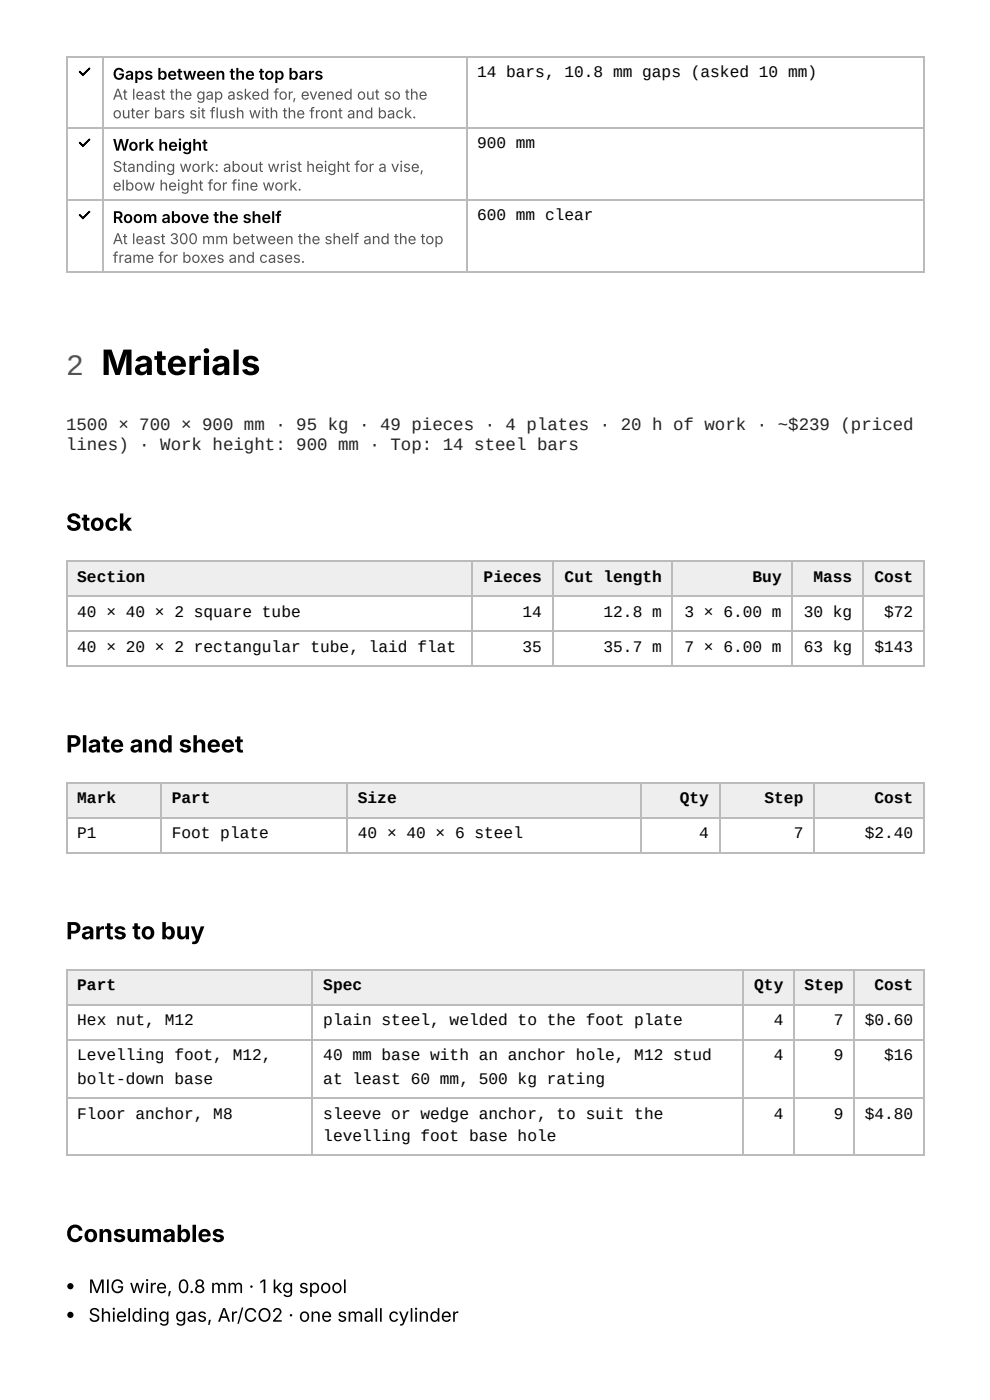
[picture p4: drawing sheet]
<svg xmlns="http://www.w3.org/2000/svg" width="210mm" height="297mm" viewBox="0 0 210 297" stroke-linecap="round" stroke-linejoin="round" font-family="sans-serif">
<defs><g id="words">
<text font-size="7.4" x="21.5" y="79.6">Materials</text>
<text font-size="6.3" fill="#555" x="14" y="79.6">2</text>
<g font-size="5">
<text x="14" y="112.7">Stock</text>
<text x="14" y="159.8">Plate and sheet</text>
<text x="14" y="199.5">Parts to buy</text>
<text x="14" y="263.8">Consumables</text>
</g>
<g font-size="4">
<text x="18.8" y="274.6">MIG wire, 0.8 mm · 1 kg spool</text>
<text x="18.8" y="280.7">Shielding gas, Ar/CO2 · one small cylinder</text>
</g>
<g font-size="3.7" fill="#222">
<text x="14" y="91.3">1500 × 700 × 900 mm · 95 kg · 49 pieces · 4 plates · 20 h of work · ~$239 (priced</text>
<text x="14" y="95.5">lines) · Work height: 900 mm · Top: 14 steel bars</text>
</g>
<g font-size="3.4">
<text x="16.4" y="16.4">✓</text>
<text x="23.9" y="16.9">Gaps between the top bars</text>
<text x="101.3" y="16.4">14 bars, 10.8 mm gaps (asked 10 mm)</text>
<text x="16.4" y="31.5">✓</text>
<text x="23.9" y="32">Work height</text>
<text x="101.3" y="31.5">900 mm</text>
<text x="16.4" y="46.8">✓</text>
<text x="23.9" y="47.4">Room above the shelf</text>
<text x="101.3" y="46.8">600 mm clear</text>
<text x="16.4" y="123.6">Section</text>
<text x="102.7" y="123.6">Pieces</text>
<text x="119.9" y="123.6">Cut length</text>
<text x="159.8" y="123.6">Buy</text>
<text x="172.7" y="123.6">Mass</text>
<text x="185.7" y="123.6">Cost</text>
<text x="16.4" y="131">40 × 40 × 2 square tube</text>
<text x="111" y="131">14</text>
<text x="128.2" y="131">12.8 m</text>
<text x="145.4" y="131">3 × 6.00 m</text>
<text x="170.7" y="131">30 kg</text>
<text x="187.7" y="131">$72</text>
<text x="16.4" y="138.4">40 × 20 × 2 rectangular tube, laid flat</text>
<text x="111" y="138.4">35</text>
<text x="128.2" y="138.4">35.7 m</text>
<text x="145.4" y="138.4">7 × 6.00 m</text>
<text x="170.7" y="138.4">63 kg</text>
<text x="185.7" y="138.4">$143</text>
<text x="16.4" y="170.7">Mark</text>
<text x="36.5" y="170.7">Part</text>
<text x="76" y="170.7">Size</text>
<text x="144.4" y="170.7">Qty</text>
<text x="162.4" y="170.7">Step</text>
<text x="185.7" y="170.7">Cost</text>
<text x="16.4" y="178.1">P1</text>
<text x="36.5" y="178.1">Foot plate</text>
<text x="76" y="178.1">40 × 40 × 6 steel</text>
<text x="148.5" y="178.1">4</text>
<text x="168.5" y="178.1">7</text>
<text x="183.6" y="178.1">$2.40</text>
<text x="16.4" y="210.3">Part</text>
<text x="68.7" y="210.3">Spec</text>
<text x="160.2" y="210.3">Qty</text>
<text x="170.9" y="210.3">Step</text>
<text x="185.7" y="210.3">Cost</text>
<text x="16.4" y="217.8">Hex nut, M12</text>
<text x="68.7" y="217.8">plain steel, welded to the foot plate</text>
<text x="164.3" y="217.8">4</text>
<text x="177" y="217.8">7</text>
<text x="183.6" y="217.8">$0.60</text>
<text x="16.4" y="225.2">Levelling foot, M12,</text>
<text x="68.7" y="225.2">40 mm base with an anchor hole, M12 stud</text>
<text x="164.3" y="225.2">4</text>
<text x="177" y="225.2">9</text>
<text x="187.7" y="225.2">$16</text>
<text x="16.4" y="230.2">bolt-down base</text>
<text x="68.7" y="230.2">at least 60 mm, 500 kg rating</text>
<text x="16.4" y="237.6">Floor anchor, M8</text>
<text x="68.7" y="237.6">sleeve or wedge anchor, to suit the</text>
<text x="164.3" y="237.6">4</text>
<text x="177" y="237.6">9</text>
<text x="183.6" y="237.6">$4.80</text>
<text x="68.7" y="242.4">levelling foot base hole</text>
</g>
<g font-size="3.2" fill="#555">
<text x="23.9" y="21.2">At least the gap asked for, evened out so the</text>
<text x="23.9" y="25.1">outer bars sit flush with the front and back.</text>
<text x="23.9" y="36.5">Standing work: about wrist height for a vise,</text>
<text x="23.9" y="40.5">elbow height for fine work.</text>
<text x="23.9" y="51.9">At least 300 mm between the shelf and the top</text>
<text x="23.9" y="55.8">frame for boxes and cases.</text>
</g>
</g></defs>
<path d="M14 12h182.3M14.2 11.9v46M21.8 11.9v46M99.1 11.9v46M196.2 11.9v46M14 27.1h182.3M14 42.5h182.3M14 57.8h182.3" fill="none" stroke="#bbb" stroke-width=".26"/>
<g fill="#eee">
<path d="M14.3 119.3h86v7.2h-86z"/>
<path d="M100.3 119.3h16.9v7.2h-16.9z"/>
<path d="M117.2 119.3h25.7v7.2h-25.7z"/>
<path d="M142.9 119.3h25.4v7.2h-25.4z"/>
<path d="M168.3 119.3h15.1v7.2h-15.1z"/>
<path d="M183.4 119.3h12.9v7.2h-12.9z"/>
</g>
<path d="M14 119.2h182.3M14.2 119.1v22.5M100.1 119.1v22.5M117.3 119.1v22.5M142.7 119.1v22.5M168.1 119.1v22.5M183.2 119.1v22.5M196.2 119.1v22.5M14 126.6h182.3M14 134h182.3M14 141.4h182.3" fill="none" stroke="#bbb" stroke-width=".26"/>
<g fill="#eee">
<path d="M14.3 166.4h19.8v7.2h-19.8z"/>
<path d="M34.1 166.4h39.7v7.2h-39.7z"/>
<path d="M73.8 166.4h62.2v7.2h-62.2z"/>
<path d="M136 166.4h16.9v7.2h-16.9z"/>
<path d="M152.9 166.4h19.9v7.2h-19.9z"/>
<path d="M172.8 166.4h23.5v7.2h-23.5z"/>
</g>
<path d="M14 166.3h182.3M14 173.7h182.3M14.2 166.2v15M34.3 166.2v15M73.7 166.2v15M136.1 166.2v15M152.8 166.2v15M172.9 166.2v15M196.2 166.2v15M14 181.1h182.3" fill="none" stroke="#bbb" stroke-width=".26"/>
<g fill="#eee">
<path d="M14.3 206.1h52.1v7.4h-52.1z"/>
<path d="M66.4 206.1h91.6v7.4h-91.6z"/>
<path d="M158 206.1h10.5v7.4h-10.5z"/>
<path d="M168.5 206.1h12.7v7.4h-12.7z"/>
<path d="M181.2 206.1h15.1v7.4h-15.1z"/>
</g>
<path d="M14 206h182.3M14 213.4h182.3M14.2 205.8v39.7M66.3 205.8v39.7M157.8 205.8v39.7M168.7 205.8v39.7M181.4 205.8v39.7M196.2 205.8v39.7M14 220.8h182.3M14 233.2h182.3M14 245.4h182.3" fill="none" stroke="#bbb" stroke-width=".26"/>
<g fill="#000">
<circle cx="14.9" cy="273.2" r=".66"/>
<circle cx="14.9" cy="279.3" r=".66"/>
</g>
<use href="#words"/>
</svg>
